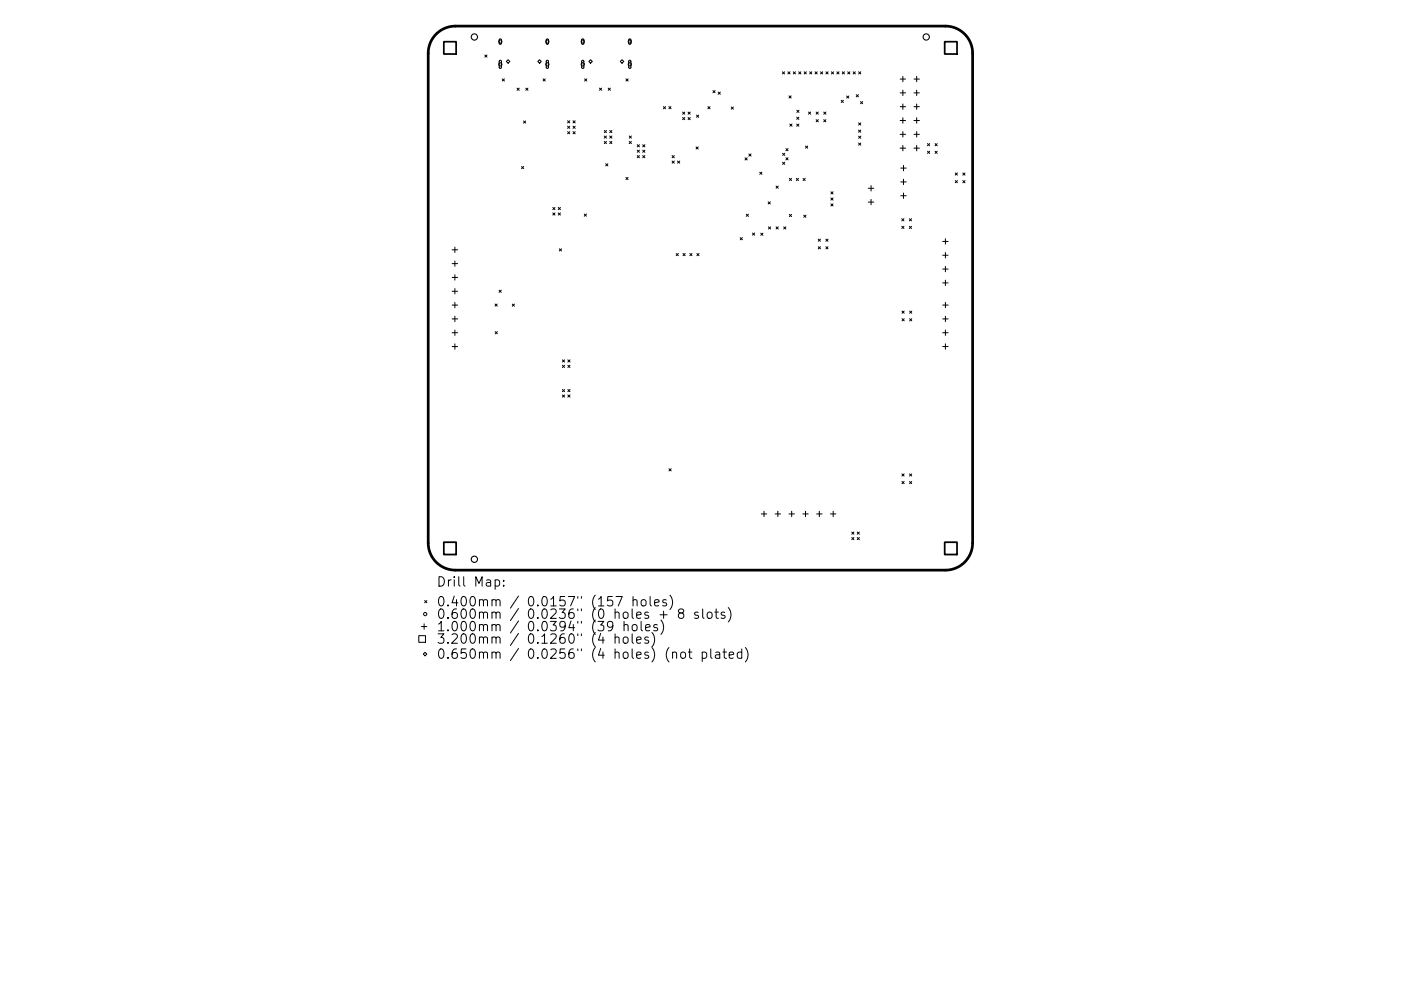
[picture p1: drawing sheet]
<svg xmlns="http://www.w3.org/2000/svg" width="297mm" height="210mm" viewBox="0 0 297 210" stroke-linecap="round" stroke-linejoin="round" font-family="sans-serif">
<defs><g id="words">
<g font-size="2.8">
<text x="92.5" y="124.5">Drill Map:</text>
<text x="92.5" y="128.7">0.400mm / 0.0157&quot; (157 holes)</text>
<text x="92.5" y="131.3">0.600mm / 0.0236&quot; (0 holes + 8 slots)</text>
<text x="92.5" y="133.9">1.000mm / 0.0394&quot; (39 holes)</text>
<text x="92.5" y="136.6">3.200mm / 0.1260&quot; (4 holes)</text>
<text x="92.5" y="139.8">0.650mm / 0.0256&quot; (4 holes) (not plated)</text>
</g>
</g></defs>
<path d="M92.5 7.2a5.8 5.8 0 0 1 4.1-1.7h103.8a5.8 5.8 0 0 1 5.8 5.8v103.9a5.8 5.8 0 0 1-5.8 5.8h-103.8a5.8 5.8 0 0 1-5.8-5.8v-103.9a5.8 5.8 0 0 1 1.7-4.1z" fill="none" stroke="#000" stroke-width=".58"/>
<g fill="none" stroke="#000" stroke-width=".23">
<path d="M105.9 8.3h.2l.2 .1v.8l-.2 .2-.3-.2zM105.9 12.9l.3-.1 .1 .2v1.3l-.2 .2-.3-.2zM115.9 8.3h.2l.2 .1v.8l-.2 .2-.3-.2zM115.9 12.9l.2-.1 .2 .2v1.3l-.2 .2-.3-.2zM123.4 8.3h.2l.2 .1v.8l-.2 .2-.3-.2zM123.4 12.9l.2-.1 .2 .2v1.3l-.2 .2-.3-.2zM133.4 8.3h.2l.2 .1v.8l-.2 .2-.3-.2zM133.4 12.9l.2-.1 .2 .2v1.3l-.2 .2-.3-.2z"/>
<circle cx="100.6" cy="7.8" r=".66"/>
<circle cx="196.4" cy="7.8" r=".66"/>
<circle cx="100.6" cy="118.7" r=".66"/>
</g>
<g fill="none" stroke="#000" stroke-width=".21">
<path d="M102.8 11.7l.5 .4M103.3 11.7l-.5 .4M106.5 16.7l.4 .5M106.9 16.7l-.4 .5M107.7 12.7l.4 .3-.4 .4-.3-.4zM109.6 18.7l.5 .5M110.1 18.7l-.5 .5M111.5 18.7l.4 .5M111.9 18.7l-.4 .5M114.4 12.7l.4 .3-.4 .4-.4-.4zM115.1 16.7l.5 .5M115.6 16.7l-.5 .5"/>
<path d="M123.9 16.7l.5 .5M124.4 16.7l-.5 .5M125.2 12.7l.4 .3-.4 .4-.4-.4zM127.1 18.7l.5 .5M127.6 18.7l-.5 .5M129 18.7l.4 .5M129.4 18.7l-.4 .5M131.5 13l.4-.3 .4 .3-.4 .4zM132.7 16.7l.5 .5M133.2 16.7l-.5 .5M151.2 19.2l.4 .5M151.6 19.2l-.4 .5"/>
<path d="M152.3 19.5l.4 .5M152.7 19.5l-.4 .5M165.9 15.2l.4 .5M166.3 15.2l-.4 .5M167 15.2l.5 .5M167.5 15.2l-.5 .5M168.2 15.2l.5 .5M168.7 15.2l-.5 .5M169.3 15.2l.5 .5M169.8 15.2l-.5 .5M170.5 15.2l.5 .5M171 15.2l-.5 .5"/>
<path d="M171.7 15.2l.4 .5M172.1 15.2l-.4 .5M172.8 15.2l.5 .5M173.3 15.2l-.5 .5M174 15.2l.4 .5M174.4 15.2l-.4 .5M175.1 15.2l.5 .5M175.6 15.2l-.5 .5M176.3 15.2l.4 .5M176.7 15.2l-.4 .5M177.4 15.2l.5 .5M177.9 15.2l-.5 .5"/>
<path d="M178.6 15.2l.4 .5M179 15.2l-.4 .5M179.7 15.2l.5 .5M180.2 15.2l-.5 .5M180.9 15.2l.5 .5M181.4 15.2l-.5 .5M182 15.2l.5 .5M182.5 15.2l-.5 .5M190.8 16.8h1.2M190.8 19.7h1.2M191.4 16.2v1.2M191.4 19.1v1.2"/>
<path d="M193.8 16.8h1.1M193.8 19.7h1.1M194.4 16.2v1.2M194.4 19.1v1.2M110.6 35.3l.4 .5M111 25.7l.5 .4M111 35.3l-.4 .5M111.5 25.7l-.5 .4M120.3 25.6l.5 .5M120.3 26.8l.5 .4M120.3 27.9l.5 .5M120.8 25.6l-.5 .5"/>
<path d="M120.8 26.8l-.5 .4M120.8 27.9l-.5 .5M121.5 26.8l.5 .4M121.5 27.9l.5 .5M121.5 25.6l.5 .5M122 25.6l-.5 .5M122 26.8l-.5 .4M122 27.9l-.5 .5M128.1 28.9l.5 .4M128.1 30l.5 .5M128.1 27.7l.5 .4M128.4 34.7l.5 .5"/>
<path d="M128.6 28.9l-.5 .4M128.6 30l-.5 .5M128.6 27.7l-.5 .4M128.9 34.7l-.5 .5M129.3 30l.4 .5M129.3 28.9l.4 .4M129.3 27.7l.4 .4M129.7 28.9l-.4 .4M129.7 30l-.4 .5M129.7 27.7l-.4 .4M132.7 37.6l.5 .5M133.2 37.6l-.5 .5"/>
<path d="M133.4 28.9l.5 .4M133.4 30l.5 .5M133.9 28.9l-.5 .4M133.9 30l-.5 .5M135.1 30.7l.5 .5M135.1 31.9l.5 .4M135.1 33l.5 .5M135.6 30.7l-.5 .5M135.6 31.9l-.5 .4M135.6 33l-.5 .5M136.3 31.9l.4 .4M136.3 33l.4 .5"/>
<path d="M136.3 30.7l.4 .5M136.7 33l-.4 .5M136.7 30.7l-.4 .5M136.7 31.9l-.4 .4M140.7 22.6l.4 .5M141.1 22.6l-.4 .5M141.8 22.6l.5 .5M142.3 22.6l-.5 .5M142.5 33l.5 .5M142.5 34.2l.5 .4M143 33l-.5 .5M143 34.2l-.5 .4"/>
<path d="M143.7 34.2l.4 .4M144.1 34.2l-.4 .4M144.7 23.8l.5 .4M144.7 24.9l.5 .5M145.2 23.8l-.5 .4M145.2 24.9l-.5 .5M145.9 24.9l.4 .5M145.9 23.8l.4 .4M146.3 23.8l-.4 .4M146.3 24.9l-.4 .5M147.6 31.2l.4 .4M147.7 24.4l.4 .5"/>
<path d="M148 31.2l-.4 .4M148.1 24.4l-.4 .5M150.1 22.6l.4 .5M150.5 22.6l-.4 .5M155 22.7l.5 .5M155.5 22.7l-.5 .5M158 33.5l.4 .4M158.4 33.5l-.4 .4M158.8 32.7l.4 .4M159.2 32.7l-.4 .4M161.1 36.5l.4 .5M161.5 36.5l-.4 .5"/>
<path d="M164.5 39.5l.5 .4M165 39.5l-.5 .4M165.9 34.4l.5 .5M165.9 32.5l.5 .5M166.4 34.4l-.5 .5M166.4 32.5l-.5 .5M166.6 31.5l.5 .5M166.6 33.5l.5 .4M167.1 31.5l-.5 .5M167.1 33.5l-.5 .4M167.3 20.3l.4 .5M167.4 37.8l.4 .5"/>
<path d="M167.5 26.3l.4 .5M167.7 20.3l-.4 .5M167.8 37.8l-.4 .5M167.9 26.3l-.4 .5M168.8 37.8l.5 .5M168.9 26.3l.5 .5M168.9 24.9l.5 .4M168.9 23.4l.5 .4M169.3 37.8l-.5 .5M169.4 26.3l-.5 .5M169.4 24.9l-.5 .4M169.4 23.4l-.5 .4"/>
<path d="M170.3 37.9l.4 .4M170.7 37.9l-.4 .4M170.8 31l.4 .4M171.2 31l-.4 .4M171.4 23.8l.5 .4M171.9 23.8l-.5 .4M173 23.8l.5 .4M173 25.4l.5 .4M173.5 23.8l-.5 .4M173.5 25.4l-.5 .4M174.6 23.8l.5 .4M174.6 25.4l.5 .5"/>
<path d="M175.1 25.4l-.5 .5M175.1 23.8l-.5 .4M178.4 21.3l.4 .4M178.8 21.3l-.4 .4M179.5 20.4l.5 .4M180 20.4l-.5 .4M181.5 20.1l.5 .4M182 20.1l-.5 .4M182 27.6l.5 .5M182 26.1l.5 .4M182 30.3l.5 .5M182 28.9l.5 .4"/>
<path d="M182.4 21.6l.5 .4M182.5 27.6l-.5 .5M182.5 26.1l-.5 .4M182.5 30.3l-.5 .5M182.5 28.9l-.5 .4M182.9 21.6l-.5 .4M184.1 39.9h1.2M184.7 39.4v1.1M190.8 22.6h1.2M190.8 25.6h1.2M190.8 28.5h1.2M190.8 31.4h1.2"/>
<path d="M191 35.7h1.1M191 38.6h1.1M191.4 22.1v1.1M191.4 25v1.1M191.4 27.9v1.2M191.4 30.9v1.1M191.6 35.1v1.1M191.6 38v1.2M193.8 22.6h1.1M193.8 25.6h1.1M193.8 28.5h1.1M193.8 31.4h1.1"/>
<path d="M194.4 22.1v1.1M194.4 25v1.1M194.4 27.9v1.2M194.4 30.9v1.1M196.6 30.5l.5 .4M196.6 32.1l.5 .4M197.1 30.5l-.5 .4M197.1 32.1l-.5 .4M198.3 30.5l.4 .4M198.3 32.1l.4 .4M198.7 30.5l-.4 .4M198.7 32.1l-.4 .4"/>
<path d="M202.5 36.7l.5 .5M202.5 38.3l.5 .5M203 36.7l-.5 .5M203 38.3l-.5 .5M204.1 38.3l.5 .5M204.1 36.7l.5 .5M204.6 36.7l-.5 .5M204.6 38.3l-.5 .5M95.9 53h1.1M95.9 55.9h1.1M95.9 58.9h1.1M96.4 52.4v1.2"/>
<path d="M96.4 55.4v1.1M96.4 58.3v1.1M117.2 44l.5 .5M117.2 45.2l.5 .4M117.7 44l-.5 .5M117.7 45.2l-.5 .4M118.4 45.2l.4 .4M118.4 44l.4 .5M118.6 52.8l.5 .4M118.8 44l-.4 .5M118.8 45.2l-.4 .4M119.1 52.8l-.5 .4"/>
<path d="M123.9 45.4l.4 .5M124.3 45.4l-.4 .5M143.4 53.8l.4 .4M143.8 53.8l-.4 .4M144.8 53.8l.5 .4M145.3 53.8l-.5 .4M146.3 53.8l.4 .4M146.7 53.8l-.4 .4M147.8 53.8l.4 .4M148.2 53.8l-.4 .4M156.9 50.4l.5 .5M157.4 50.4l-.5 .5"/>
<path d="M158.2 45.4l.5 .5M158.7 45.4l-.5 .5M159.5 49.4l.5 .5M160 49.4l-.5 .5M161.3 49.5l.5 .4M161.8 49.5l-.5 .4M162.9 42.8l.4 .5M162.9 48.1l.5 .5M163.3 42.8l-.4 .5M163.4 48.1l-.5 .5M164.5 48.1l.5 .5M165 48.1l-.5 .5"/>
<path d="M166.2 48.1l.4 .5M166.6 48.1l-.4 .5M167.4 45.5l.4 .4M167.8 45.5l-.4 .4M170.4 45.6l.5 .5M170.9 45.6l-.5 .5M173.5 50.7l.4 .5M173.5 52.3l.5 .5M173.9 50.7l-.4 .5M174 52.3l-.5 .5M175.1 52.3l.5 .5M175.1 50.7l.5 .5"/>
<path d="M175.6 50.7l-.5 .5M175.6 52.3l-.5 .5M176.2 42l.4 .5M176.2 40.7l.4 .5M176.2 43.2l.4 .5M176.6 42l-.4 .5M176.6 40.7l-.4 .5M176.6 43.2l-.4 .5M184.1 42.9h1.2M184.7 42.3v1.2M191 41.5h1.1M191.2 46.4l.5 .5"/>
<path d="M191.2 48l.5 .5M191.6 41v1.1M191.7 46.4l-.5 .5M191.7 48l-.5 .5M192.8 48l.5 .5M192.8 46.4l.5 .5M193.3 46.4l-.5 .5M193.3 48l-.5 .5M199.9 51.2h1.1M199.9 54.2h1.1M199.9 57.1h1.1M200.4 50.6v1.2"/>
<path d="M200.4 53.6v1.1M200.4 56.5v1.2M200.4 59.4v1.2M95.9 61.8h1.1M95.9 64.7h1.1M95.9 67.7h1.1M95.9 70.6h1.1M95.9 73.5h1.1M96.4 61.2v1.2M96.4 64.2v1.1M96.4 67.1v1.1M96.4 70v1.2"/>
<path d="M96.4 72.9v1.2M105 64.5l.4 .5M105 70.4l.4 .4M105.4 64.5l-.4 .5M105.4 70.4l-.4 .4M105.8 61.6l.5 .4M106.3 61.6l-.5 .4M108.6 64.5l.5 .5M109.1 64.5l-.5 .5M119.2 76.4l.5 .4M119.2 77.5l.5 .5M119.7 76.4l-.5 .4"/>
<path d="M119.7 77.5l-.5 .5M120.4 77.5l.5 .5M120.4 76.4l.5 .4M120.9 76.4l-.5 .4M120.9 77.5l-.5 .5M191.2 66l.5 .5M191.2 67.6l.5 .5M191.7 66l-.5 .5M191.7 67.6l-.5 .5M192.9 67.6l.4 .5M192.9 66l.4 .5M193.3 66l-.4 .5"/>
<path d="M193.3 67.6l-.4 .5M199.9 64.7h1.1M199.9 67.7h1.1M199.9 70.6h1.1M199.9 73.5h1.1M199.9 60h1.1M200.4 64.2v1.1M200.4 67.1v1.1M200.4 70v1.2M200.4 72.9v1.2M119.2 82.6l.5 .5M119.2 83.8l.5 .5"/>
<path d="M119.7 82.6l-.5 .5M119.7 83.8l-.5 .5M120.4 83.8l.5 .5M120.4 82.6l.5 .5M120.9 82.6l-.5 .5M120.9 83.8l-.5 .5M141.8 99.4l.5 .5M142.3 99.4l-.5 .5M161.4 109h1.2M162 108.5v1.1M164.3 109h1.2M164.9 108.5v1.1"/>
<path d="M167.3 109h1.1M167.9 108.5v1.1M170.2 109h1.2M170.8 108.5v1.1M173.1 109h1.2M173.7 108.5v1.1M176.1 109h1.1M176.6 108.5v1.1M180.6 112.9l.5 .4M180.6 114l.5 .5M181.1 112.9l-.5 .4M181.1 114l-.5 .5"/>
<path d="M181.7 114l.5 .5M181.7 112.9l.5 .4M182.2 112.9l-.5 .4M182.2 114l-.5 .5M191.2 100.5l.5 .5M191.2 102.2l.5 .4M191.7 100.5l-.5 .5M191.7 102.2l-.5 .4M192.8 102.2l.5 .4M192.8 100.5l.5 .5M193.3 100.5l-.5 .5M193.3 102.2l-.5 .4"/>
<path d="M88.8 134.9h1.4v1.4h-1.4zM89.3 132.9h1.2M89.7 138.8l.4-.4 .4 .4-.4 .3zM89.9 132.4v1.1M90 127.4l.5 .5M90.5 127.4l-.5 .5M105 123.1l.6-.1 .3 .4v.6l-.2 .3h-.7M106.8 124.2v.2M106.8 123.1v.2M129.9 132.7l-.3 .4h-.4l-.4-.4v-.5l.2-.3 .6-.1 .2 .2a1.32 1.32 0 0 1-.4 1.8h-.4M130.4 135.3a.5 .5 0 0 1 .9 .1v1.1M130.4 134.5v2"/>
<path d="M130.6 126.6h1.3l-.8 2M132.2 135.3a.54 .54 0 0 1 .6-.2 .54 .54 0 0 1 .4 .4v.6a.54 .54 0 0 1-.6 .4 .54 .54 0 0 1-.5-.4zM132.3 132.7a.5 .5 0 0 1 .9 .1v1M132.3 131.8v2M134 134.5v1.7l.3 .3M134.1 132.7a.54 .54 0 0 1 .6-.2 .54 .54 0 0 1 .4 .4v.6a.54 .54 0 0 1-.5 .4 .54 .54 0 0 1-.6-.4zM134.2 127.4l.3-.2 .5 .1 .1 1.3M134.2 126.6v2M135 135.8l.9-.2-.1-.4-.5-.1-.3 .3 .1 1h.7M135.9 131.8v1.8l.3 .2M136 127.4l.3-.2a.54 .54 0 0 1 .7 .4v.6a.54 .54 0 0 1-.5 .4 .54 .54 0 0 1-.6-.4zM136.9 133.2l.9-.2-.1-.4-.5-.1-.3 .3 .1 .9h.7"/>
<path d="M137.5 135.2l-.5-.1-.3 .3 .1 .3 .7 .2v.5h-.8M137.8 126.6v1.7l.3 .3M138.2 134.2a2.29 2.29 0 0 1 0 3M138.8 127.9l.9-.2-.1-.4-.5-.1-.3 .3 .1 1h.7M139.4 132.6l-.5-.1-.3 .3 .1 .3 .7 .2v.4h-.8M139.9 130.4h1.6M140.1 131.6a2.29 2.29 0 0 1 0 3M140.7 129.7v1.5M141.3 127.3l-.5-.1-.3 .3 .1 .3 .7 .2v.5h-.8M142 126.3a2.29 2.29 0 0 1 0 3M142.6 138.5a.5 .5 0 0 1 .9 .1v1.1M144.2 130.1l-.4-.4 .1-.3 .3-.2 .6 .1 .2 .3-.1 .3-.9 .2-.2 .3 .1 .6 .3 .2 .6-.1 .2-.3v-.4l-.4-.3"/>
<path d="M144.4 138.5a.54 .54 0 0 1 .5-.2 .54 .54 0 0 1 .5 .4l-.1 .8a.54 .54 0 0 1-.6 .2 .54 .54 0 0 1-.4-.4zM145.9 138.3h.8M146.2 137.7v1.7l.1 .2 .4 .1M148 130l-.4-.1-.3 .2 .1 .3 .6 .2v.5h-.7M148.9 138.4l.6-.1 .3 .4v.6l-.2 .3h-.7M148.9 138.3v2M149 129.2v1.7l.3 .3M150 130.1a.54 .54 0 0 1 .6-.2 .54 .54 0 0 1 .4 .3v.6a.54 .54 0 0 1-.5 .4 .54 .54 0 0 1-.6-.4zM150.7 137.7v1.7l.3 .3M151.6 129.9h.7M151.7 138.4h.8l.1 1.3M151.8 129.2v1.7l.1 .2 .4 .1"/>
<path d="M152.6 138.8l-.7 .1a.39 .39 0 0 0-.3 .4 .39 .39 0 0 0 .3 .4l.7-.1M153.3 138.3h.7M153.6 137.7v1.7v.2l.4 .1M153.6 130l-.4-.1-.3 .2 .1 .3 .6 .2v.5h-.7M154.4 128.9a2.29 2.29 0 0 1 0 3.1M154.6 139l1-.2-.1-.4-.6-.1-.3 .3 .1 1h.8M157.3 138.4l-.6-.1-.4 .4v.6l.2 .3h.8M157.3 137.7v2M158 137.4a2.29 2.29 0 0 1 0 3"/>
<circle cx="106.1" cy="13.7" r=".35"/>
<circle cx="106.1" cy="8.8" r=".35"/>
<circle cx="116" cy="13.7" r=".35"/>
<circle cx="116" cy="8.8" r=".35"/>
<circle cx="123.6" cy="13.7" r=".35"/>
<circle cx="123.6" cy="8.8" r=".35"/>
<circle cx="133.5" cy="13.7" r=".35"/>
<circle cx="133.5" cy="8.8" r=".35"/>
<circle cx="90.2" cy="130.3" r=".35"/>
</g>
<path d="M94.1 8.8h2.6v2.7h-2.6zM200.3 8.8h2.6v2.7h-2.6zM94.1 115h2.6v2.7h-2.6zM200.3 115h2.6v2.7h-2.6z" fill="none" stroke="#000" stroke-width=".37"/>
<use href="#words"/>
</svg>
